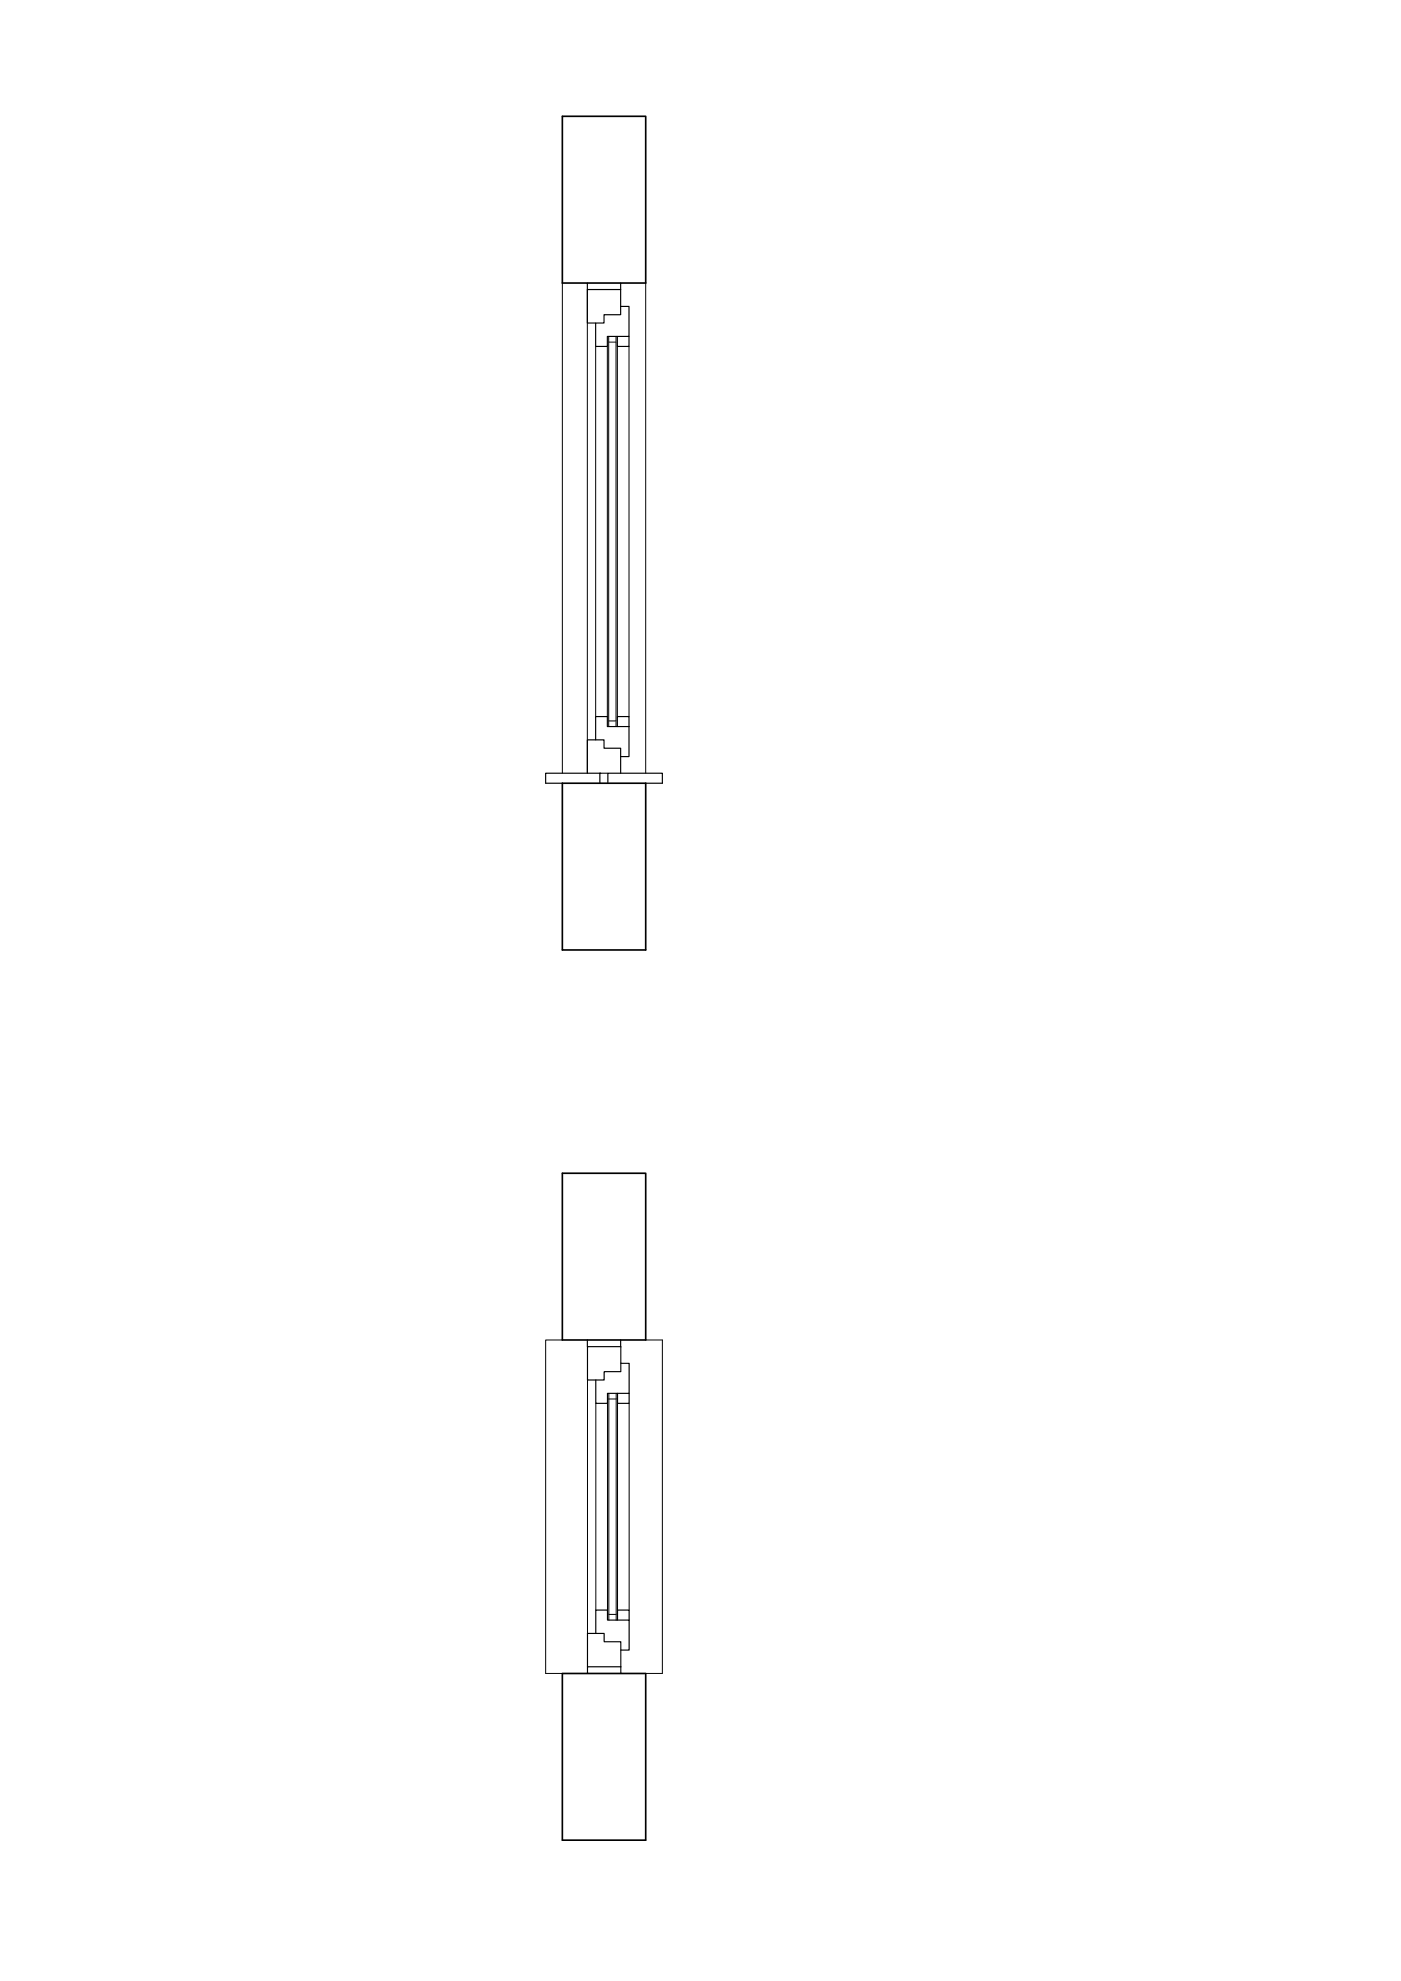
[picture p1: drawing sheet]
<svg xmlns="http://www.w3.org/2000/svg" width="420mm" height="594mm" viewBox="0 0 420 594" stroke-linecap="round" stroke-linejoin="round" font-family="sans-serif">
<!-- layer: 0 -->
<path d="M168.6 34.9h25v50h-25zM168.6 234.9h25v50h-25zM168.6 351.8h25v50h-25zM168.6 501.8h25v50h-25z" fill="none" stroke="#000" stroke-width=".5"/>
<!-- layer: 0.13 -->
<path d="M168.6 84.9v147M176.1 86.8v145.1M193.6 84.9v147M178.6 103.9v111M188.6 103.9v111M168.6 401.8h-5v100h5M176.2 413.8v76M193.6 401.8h5v100h-5M178.7 420.8v62M188.7 420.8v62" fill="none" stroke="#000" stroke-width=".3"/>
<!-- layer: lastre marmo -->
<path d="M182.1 214.9v3h6.5M168.6 234.9h-5v-3h16.3v3M182.3 234.9v-3h16.3v3h-5" fill="none" stroke="#000" stroke-width=".35"/>
<circle cx="179.9" cy="231.9" r=".17" fill="#000"/>
<!-- layer: 0.35 -->
<g fill="none" stroke="#000" stroke-width=".35">
<path d="M176.1 84.8v2h10v-2M176.1 86.9v10h5v-2.5h5v-7.5M186.1 91.9h2.5v9h-6.5v3h-3.5v-7M185.1 100.9v3h3.5v-3M182.1 214.9h-3.5v7M185.1 217.9v-3h3.5v12h-2.5M176.1 231.9v-10h5v2.5h5v7.5M176.1 401.8v2h10M176.2 403.8v10h5v-2.5h5v-7.5M185.2 417.8v3h3.5v-3M186.1 401.8v2M186.2 408.8h2.5v9h-6.5v3h-3.5v-7"/>
<path d="M176.2 499.8v-10h5v2.5h5v7.5M178.7 489.8v-7h3.5v3h6.5v9h-2.5M185.2 485.8v-3h3.5v3M186.2 499.8h-10v2M186.2 499.8v2"/>
</g>
<!-- layer: 0.25 -->
<g fill="none" stroke="#000" stroke-width=".3">
<path d="M182.1 103.9v111M182.5 100.9v117M182.5 102.6h2.2M184.7 100.9v117M185.1 103.9v111M182.5 216.2h2.2M179.9 231.9h2.4M182.6 417.8v68M182.6 419.5h2.2M184.8 417.8v68M182.2 420.8v62M185.2 420.8v62"/>
<path d="M182.6 484.1h2.2"/>
</g>
</svg>
